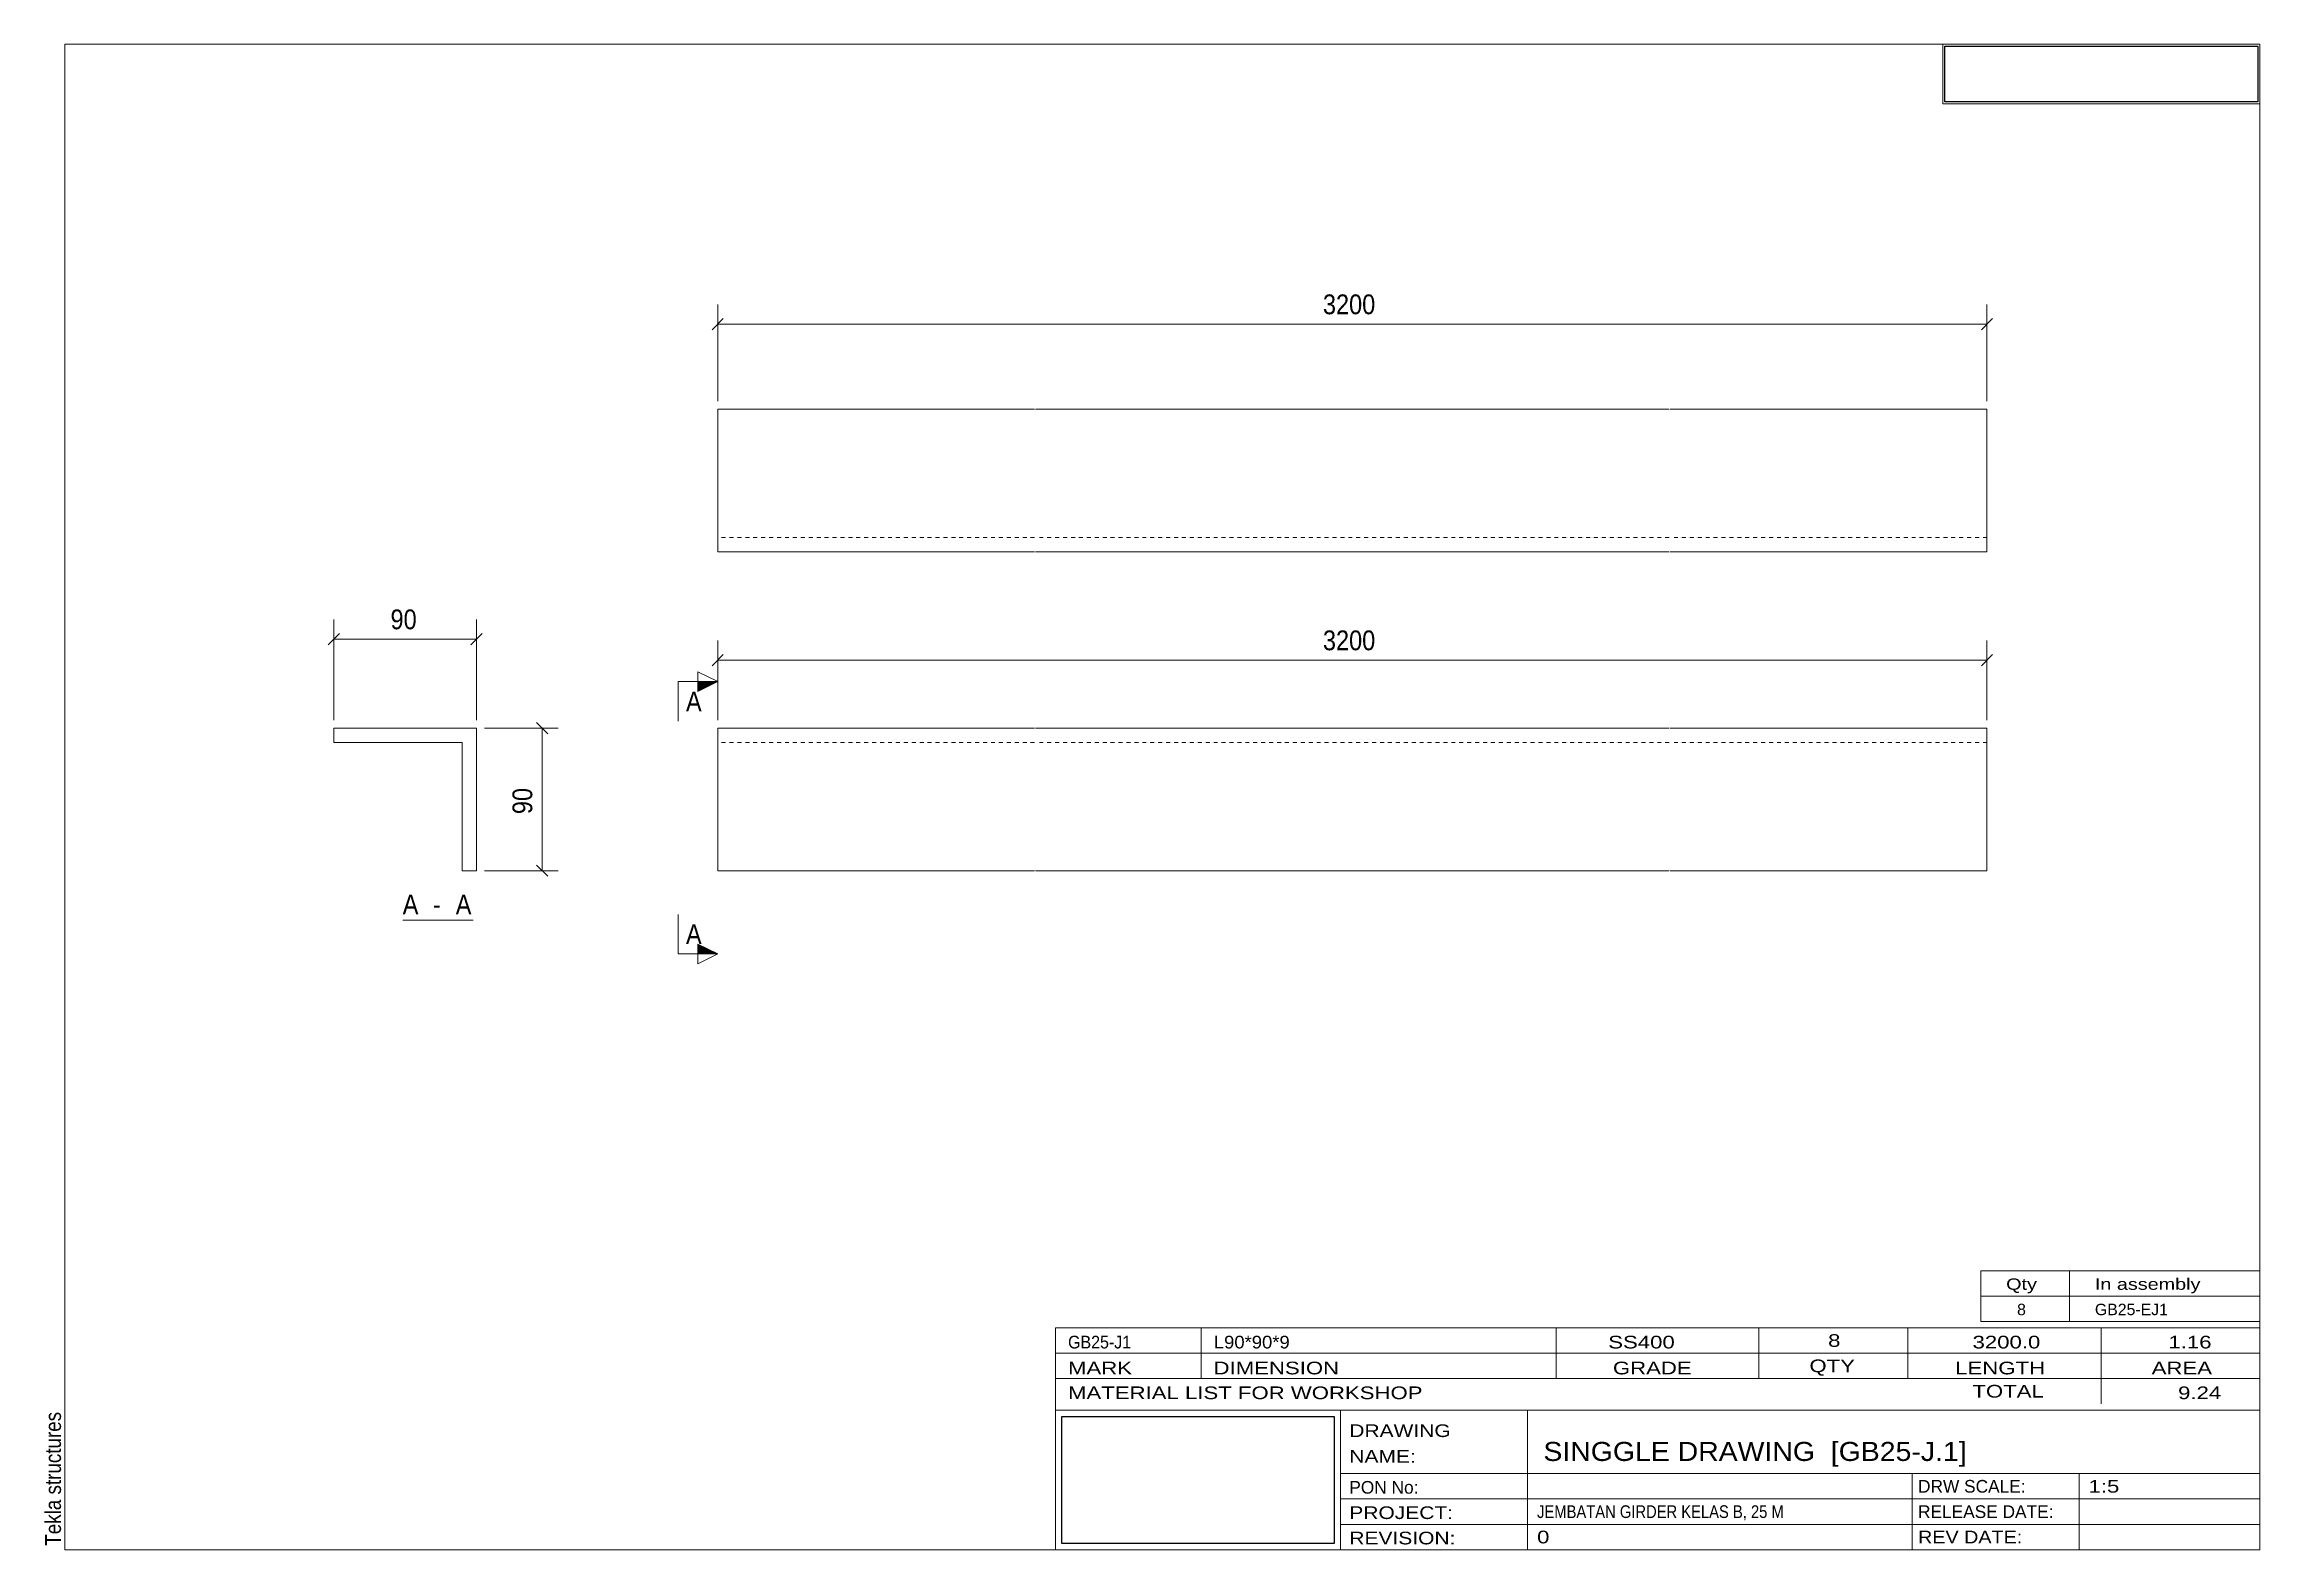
# Model space of a CAD drawing. Header units: millimetres. Extents: x 2 to 282, y 5 to 195.
import ezdxf

# ---------------------------------------------------------------- set-up
doc = ezdxf.new("R2010")
doc.units = ezdxf.units.MM
doc.linetypes.add('XKITLINE00', pattern=[0])
doc.linetypes.add('XKITLINE04', pattern=[3, 0.5, -0.5, 0.5, -0.5, 0.5, -0.5])
for name, color, linetype, lineweight in [('DrawingSheet', 5, 'Continuous', 0), ('OtherObjectType', 1, 'Continuous', 0), ('Part', 2, 'Continuous', 0), ('Section', 6, 'Continuous', 0), ('Z-DIMENSIONS', 1, 'Continuous', 0)]:
    doc.layers.add(name, color=color, linetype=linetype, lineweight=lineweight)
doc.styles.add('ARIAL', font='ARIAL.TTF')
doc.styles.add('ARIAL_NARROW', font='ARIALN.TTF')
picture_1 = doc.add_image_def('image1.jpg', size_in_pixel=(1304, 175))
picture_2 = doc.add_image_def('image2.jpg', size_in_pixel=(188, 71))

# ---------------------------------------------------------------- blocks, each defined once
blk = doc.blocks.new('*A1')
at = {"layer": 'Part', "linetype": 'XKITLINE00', "lineweight": 0}
for p, q in [((38.94, 108.69), (38.94, 106.89)), ((56.94, 108.69), (38.94, 108.69)), ((38.94, 106.89), (55.14, 106.89)), ((55.14, 106.89), (55.14, 90.69)), ((56.94, 90.69), (56.94, 108.69)), ((55.14, 90.69), (56.94, 90.69))]:
    blk.add_line(p, q, dxfattribs=at)
blk = doc.blocks.new('*A2')
at = {"layer": 'Part', "linetype": 'XKITLINE00', "lineweight": 0}
for p, q in [((87.38, 90.69), (87.38, 108.69)), ((87.38, 108.69), (127.38, 108.69)), ((127.48, 108.69), (207.48, 108.69)), ((207.58, 108.69), (247.58, 108.69)), ((247.58, 90.69), (247.58, 108.69)), ((127.38, 90.69), (87.38, 90.69)), ((207.48, 90.69), (127.48, 90.69)), ((247.58, 90.69), (207.58, 90.69))]:
    blk.add_line(p, q, dxfattribs=at)
at = {"layer": 'Part', "linetype": 'XKITLINE04', "lineweight": 0}
for p, q in [((127.38, 106.89), (87.38, 106.89)), ((207.48, 106.89), (127.48, 106.89)), ((247.58, 106.89), (207.58, 106.89))]:
    blk.add_line(p, q, dxfattribs=at)
blk = doc.blocks.new('*A3')
at = {"layer": 'Part', "linetype": 'XKITLINE00', "lineweight": 0}
for p, q in [((87.38, 130.94), (87.38, 148.94)), ((87.38, 148.94), (127.38, 148.94)), ((127.48, 148.94), (207.48, 148.94)), ((207.58, 148.94), (247.58, 148.94)), ((247.58, 148.94), (247.58, 130.94)), ((127.38, 130.94), (87.38, 130.94)), ((207.48, 130.94), (127.48, 130.94)), ((247.58, 130.94), (207.58, 130.94))]:
    blk.add_line(p, q, dxfattribs=at)
at = {"layer": 'Part', "linetype": 'XKITLINE04', "lineweight": 0}
for p, q in [((127.38, 132.74), (87.38, 132.74)), ((207.48, 132.74), (127.48, 132.74)), ((247.58, 132.74), (207.58, 132.74))]:
    blk.add_line(p, q, dxfattribs=at)
blk = doc.blocks.new('*A4')
at = {"layer": 'DrawingSheet', "linetype": 'XKITLINE00', "lineweight": 0}
for p, q in [((282, 195), (5, 195)), ((5, 195), (5, 5)), ((282, 5), (282, 195)), ((5, 5), (282, 5))]:
    blk.add_line(p, q, dxfattribs=at)
at = {"layer": 'DrawingSheet', "style": 'ARIAL', "width": 0.85}
blk.add_text('Tekla structures', height=2, rotation=90, dxfattribs=at).set_placement((4.5, 5.5))
blk = doc.blocks.new('*A5')
at = {"layer": 'OtherObjectType', "linetype": 'XKITLINE00', "lineweight": 0}
for p, q in [((242, 195), (282, 195)), ((242, 195), (242, 187.5)), ((282, 195), (282, 187.5)), ((242, 187.5), (282, 187.5))]:
    blk.add_line(p, q, dxfattribs=at)
image = blk.add_image(picture_1, insert=(242.25, 187.75), size_in_units=(39.5, 7))
blk = doc.blocks.new('*A6')
at = {"layer": 'OtherObjectType', "linetype": 'XKITLINE00', "lineweight": 0}
for p, q in [((246.8, 37), (246.8, 40.2)), ((246.8, 40.2), (282, 40.2)), ((258, 37), (258, 40.2)), ((282, 37), (282, 40.2)), ((246.8, 37), (282, 37)), ((246.8, 33.8), (246.8, 37)), ((258, 33.8), (258, 37)), ((282, 33.8), (282, 37)), ((246.8, 33.8), (282, 33.8))]:
    blk.add_line(p, q, dxfattribs=at)
at = {"layer": 'OtherObjectType', "style": 'ARIAL_NARROW'}
for s, width, p in [('Qty', 1.513248, (250, 37.8)), ('In assembly', 1.513248, (261.2, 37.8)), ('8', 1.211571, (251.38, 34.6)), ('GB25-EJ1', 1.211571, (261.2, 34.6))]:
    blk.add_text(s, height=1.44, dxfattribs=dict(at, width=width)).set_placement(p)
blk = doc.blocks.new('*A7')
at = {"layer": 'OtherObjectType', "linetype": 'XKITLINE00', "lineweight": 0}
for p, q in [((130, 33), (282, 33)), ((130, 33), (130, 29.8)), ((130, 33), (282, 33)), ((148.4, 29.8), (148.4, 33)), ((193.2, 29.8), (193.2, 33)), ((218.8, 29.8), (218.8, 33)), ((237.6, 29.8), (237.6, 33)), ((262, 29.8), (262, 33)), ((282, 29.8), (282, 33)), ((130, 29.8), (282, 29.8)), ((130, 29.8), (282, 29.8)), ((130, 26.6), (130, 29.8)), ((148.4, 26.6), (148.4, 29.8)), ((193.2, 26.6), (193.2, 29.8)), ((218.8, 26.6), (218.8, 29.8)), ((237.6, 26.6), (237.6, 29.8)), ((262, 26.6), (262, 29.8)), ((282, 26.6), (282, 29.8)), ((130, 26.6), (282, 26.6)), ((130, 22.6), (130, 26.6)), ((262, 23.4), (262, 26.6)), ((282, 22.6), (282, 26.6)), ((130, 22.6), (130, 5)), ((130, 22.6), (282, 22.6)), ((166, 17.8), (166, 22.6)), ((189.6, 14.6), (189.6, 22.6)), ((282, 17.8), (282, 22.6)), ((166, 17.8), (166, 5)), ((282, 14.6), (282, 17.8)), ((166, 14.6), (282, 14.6)), ((189.6, 5), (189.6, 14.6)), ((238.13, 11.4), (238.13, 14.6)), ((259.2, 5), (259.2, 14.6)), ((282, 11.4), (282, 14.6)), ((166, 11.4), (282, 11.4)), ((238.13, 5), (238.13, 11.4)), ((282, 8.2), (282, 11.4)), ((166, 8.2), (282, 8.2)), ((282, 5), (282, 8.2)), ((130, 5), (282, 5)), ((160, 5), (282, 5))]:
    blk.add_line(p, q, dxfattribs=at)
at = {"layer": 'OtherObjectType', "style": 'ARIAL_NARROW'}
for s, height, width, p in [('GB25-J1', 1.6, 1.100501, (131.6, 30.4)), ('L90*90*9', 1.6, 1.270501, (150, 30.4)), ('SS400', 1.6, 1.525501, (199.78, 30.4)), ('8', 1.6, 1.525501, (227.53, 30.6)), ('3200.0', 1.6, 1.525501, (245.76, 30.4)), ('1.16', 1.6, 1.525501, (270.48, 30.4)), ('MARK', 1.6, 1.525501, (131.6, 27.13)), ('DIMENSION', 1.6, 1.525501, (149.97, 27.13)), ('GRADE', 1.6, 1.525501, (200.37, 27.13)), ('QTY', 1.6, 1.525501, (225.17, 27.4)), ('LENGTH', 1.6, 1.525501, (243.57, 27.13)), ('AREA', 1.6, 1.525501, (268.37, 27.13)), ('MATERIAL LIST FOR WORKSHOP', 1.6, 1.525501, (131.6, 24)), ('TOTAL', 1.6, 1.525501, (245.74, 24.2)), ('9.24', 1.6, 1.525501, (271.7, 24)), ('DRAWING', 1.6, 1.445, (167.1, 19.22)), ('NAME:', 1.6, 1.445, (167.1, 15.98)), ('SINGGLE DRAWING  [GB25-J.1]', 2.4, 1.304651, (191.6, 16.2)), ('PON No:', 1.6, 1.19, (167.1, 12.07)), ('DRW SCALE:', 1.6, 1.19, (238.88, 12.2)), ('1:5', 1.6, 1.525501, (260.4, 12.2)), ('PROJECT:', 1.6, 1.445, (167.1, 8.87)), ('JEMBATAN GIRDER KELAS B, 25 M', 1.6, 1.015501, (190.8, 9)), ('RELEASE DATE:', 1.6, 1.19, (238.88, 9)), ('REVISION:', 1.6, 1.445, (167.1, 5.67)), ('0', 1.6, 1.525501, (190.8, 5.8)), ('REV DATE:', 1.6, 1.36, (238.88, 5.8))]:
    blk.add_text(s, height=height, dxfattribs=dict(at, width=width)).set_placement(p)
image = blk.add_image(picture_2, insert=(130.8, 5.8), size_in_units=(34.4, 16))
blk = doc.blocks.new('*A8')
at = {"layer": 'Z-DIMENSIONS', "linetype": 'XKITLINE00', "lineweight": 0}
for p, q in [((64.52, 109.4), (65.93, 107.99)), ((57.94, 108.69), (67.23, 108.69)), ((65.23, 90.69), (65.23, 108.69)), ((57.94, 90.69), (67.23, 90.69)), ((64.52, 91.4), (65.93, 89.99))]:
    blk.add_line(p, q, dxfattribs=at)
at = {"layer": 'Z-DIMENSIONS'}
for p in [(65.23, 108.69), (65.23, 90.69)]:
    blk.add_point(p, dxfattribs=at)
at = {"layer": 'Z-DIMENSIONS', "style": 'ARIAL', "width": 0.85}
blk.add_text('90', height=2.5, rotation=90.0002, dxfattribs=at).set_placement((63.98, 97.84))
blk = doc.blocks.new('*A9')
at = {"layer": 'Z-DIMENSIONS', "linetype": 'XKITLINE00', "lineweight": 0}
for p, q in [((39.65, 120.62), (38.23, 119.21)), ((38.94, 109.69), (38.94, 122.42)), ((57.65, 120.62), (56.23, 119.21)), ((56.94, 109.69), (56.94, 122.42)), ((38.94, 119.92), (56.94, 119.92))]:
    blk.add_line(p, q, dxfattribs=at)
at = {"layer": 'Z-DIMENSIONS'}
for p in [(38.94, 119.92), (56.94, 119.92)]:
    blk.add_point(p, dxfattribs=at)
at = {"layer": 'Z-DIMENSIONS', "style": 'ARIAL', "width": 0.85}
blk.add_text('90', height=2.5, dxfattribs=at).set_placement((46.09, 121.17))
blk = doc.blocks.new('*A10')
at = {"layer": 'OtherObjectType', "linetype": 'XKITLINE00', "lineweight": 0}
blk.add_line((47.63, 84.44), (56.54, 84.44), dxfattribs=at)
at = {"layer": 'OtherObjectType', "style": 'ARIAL', "width": 0.85}
for s, p in [('A', (47.63, 85.19)), ('A', (54.32, 85.19)), (' - ', (50.6, 85.19))]:
    blk.add_text(s, height=2.5, dxfattribs=at).set_placement(p)
blk = doc.blocks.new('*A11')
at = {"layer": 'Z-DIMENSIONS', "linetype": 'XKITLINE00', "lineweight": 0}
for p, q in [((88.08, 117.98), (86.67, 116.56)), ((87.38, 109.69), (87.38, 119.77)), ((248.28, 117.98), (246.87, 116.56)), ((247.58, 109.69), (247.58, 119.77)), ((87.38, 117.27), (247.58, 117.27))]:
    blk.add_line(p, q, dxfattribs=at)
at = {"layer": 'Z-DIMENSIONS'}
for p in [(87.38, 117.27), (247.58, 117.27)]:
    blk.add_point(p, dxfattribs=at)
at = {"layer": 'Z-DIMENSIONS', "style": 'ARIAL', "width": 0.85}
blk.add_text('3200', height=2.5, dxfattribs=at).set_placement((163.77, 118.52))
blk = doc.blocks.new('*A12')
at = {"layer": 'Section'}
for points in [[(84.88, 114.56), (87.38, 114.56), (84.88, 113.31)], [(84.88, 81.44), (87.38, 80.19), (84.88, 80.19)]]:
    blk.add_hatch(color=256, dxfattribs=at).paths.add_polyline_path(points, flags=17)
at = {"layer": 'Section', "linetype": 'XKITLINE00', "lineweight": 0}
for p, q in [((84.88, 113.31), (84.88, 115.81)), ((84.88, 115.81), (87.38, 114.56)), ((82.38, 114.56), (82.38, 109.56)), ((82.38, 114.56), (87.38, 114.56)), ((87.38, 114.56), (84.88, 113.31)), ((82.38, 80.19), (82.38, 85.19)), ((87.38, 80.19), (84.88, 81.44)), ((84.88, 81.44), (84.88, 78.94)), ((82.38, 80.19), (87.38, 80.19)), ((87.38, 80.19), (84.88, 78.94))]:
    blk.add_line(p, q, dxfattribs=at)
at = {"layer": 'Section', "style": 'ARIAL', "width": 0.85}
for p in [(83.38, 110.81), (83.38, 81.44)]:
    blk.add_text('A', height=2.5, dxfattribs=at).set_placement(p)
blk = doc.blocks.new('*A13')
at = {"layer": 'Z-DIMENSIONS', "linetype": 'XKITLINE00', "lineweight": 0}
for p, q in [((87.38, 149.94), (87.38, 162.18)), ((247.58, 149.94), (247.58, 162.18)), ((88.08, 160.38), (86.67, 158.97)), ((87.38, 159.68), (247.58, 159.68)), ((248.28, 160.38), (246.87, 158.97))]:
    blk.add_line(p, q, dxfattribs=at)
at = {"layer": 'Z-DIMENSIONS'}
for p in [(87.38, 159.68), (247.58, 159.68)]:
    blk.add_point(p, dxfattribs=at)
at = {"layer": 'Z-DIMENSIONS', "style": 'ARIAL', "width": 0.85}
blk.add_text('3200', height=2.5, dxfattribs=at).set_placement((163.77, 160.93))

msp = doc.modelspace()

# ---------------------------------------------------------------- block references
at = {"lineweight": 0}
for name in ['*A4', '*A5', '*A13', '*A3', '*A9', '*A11', '*A12', '*A8', '*A1', '*A2', '*A10', '*A6', '*A7']:
    msp.add_blockref(name, (0, 0), dxfattribs=at)

doc.saveas('drawing.dxf')
